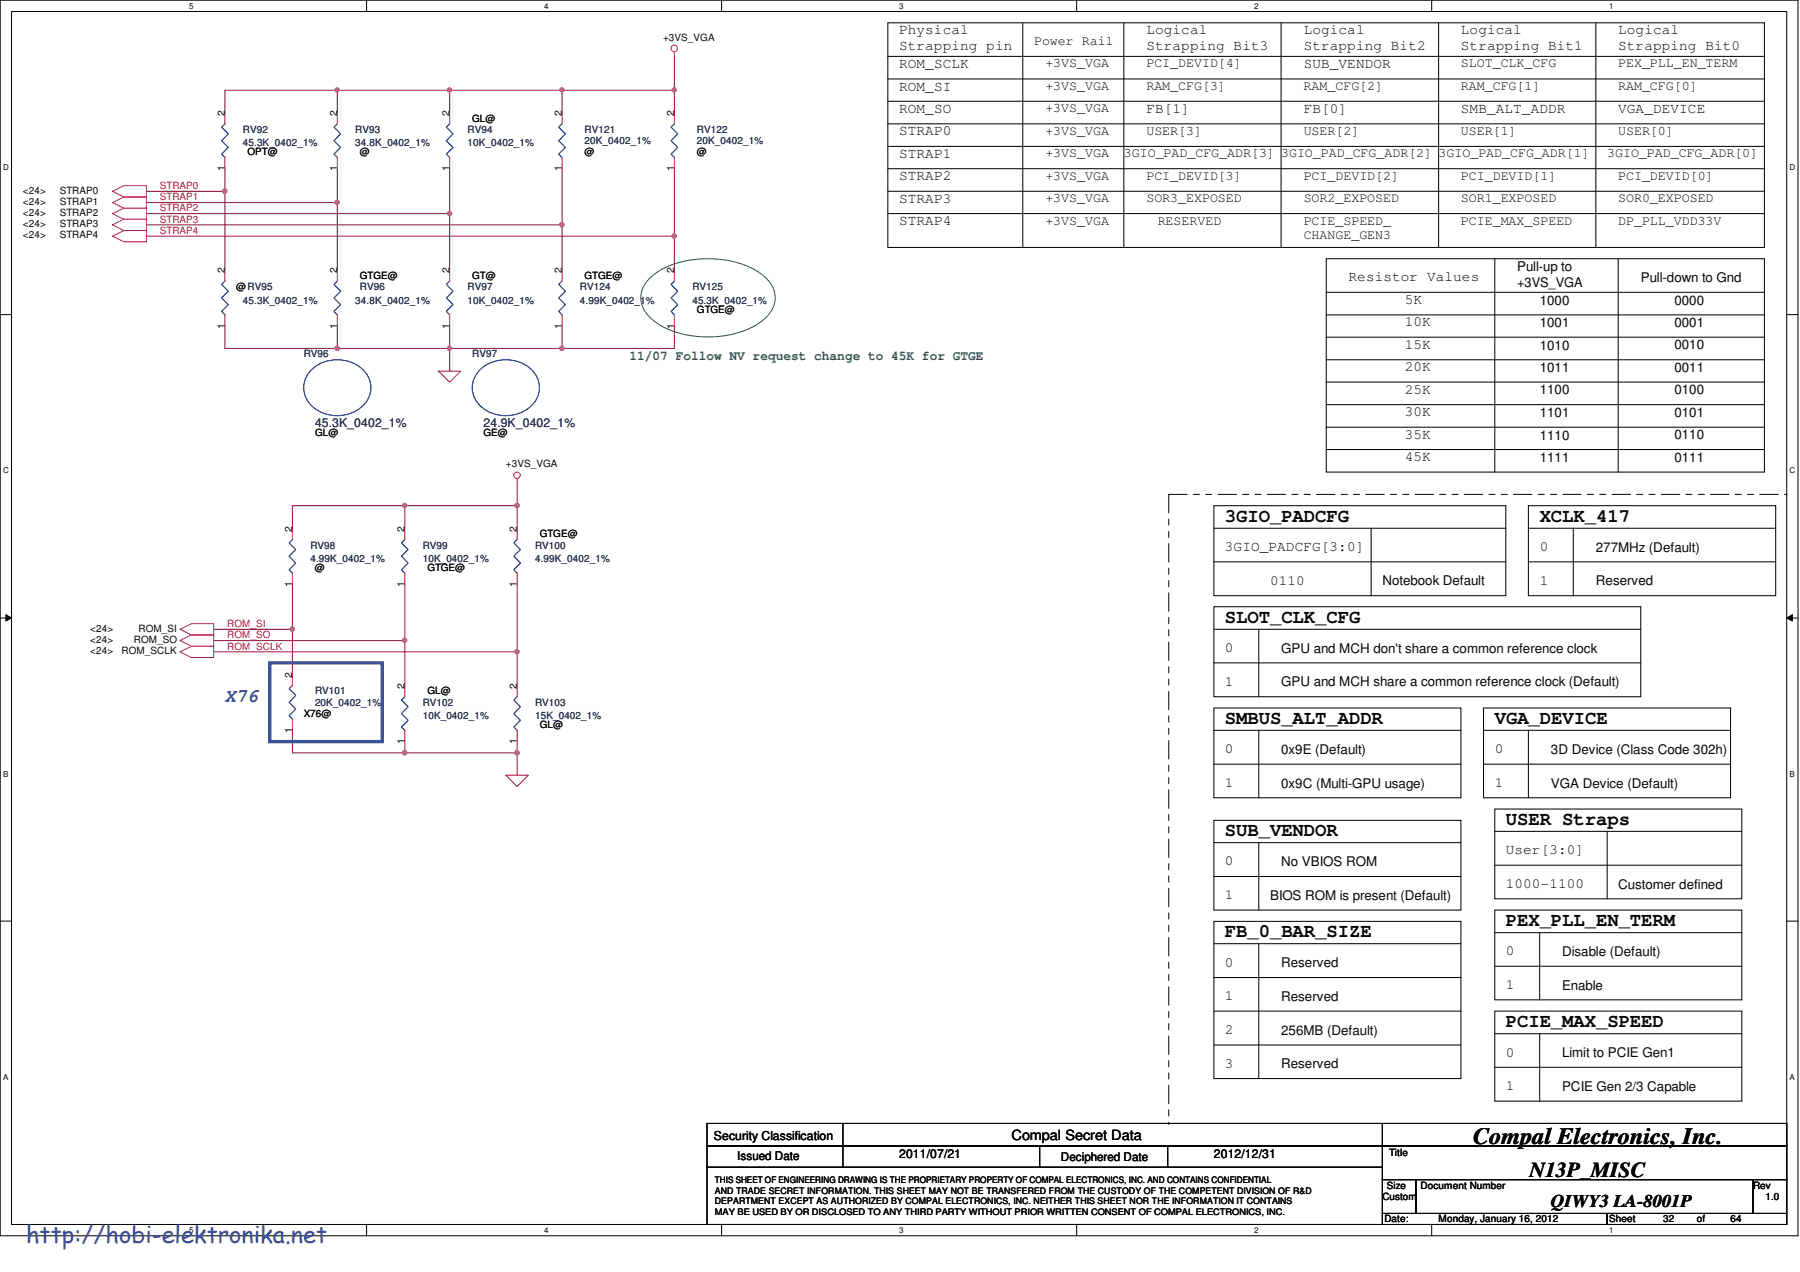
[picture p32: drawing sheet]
<svg xmlns="http://www.w3.org/2000/svg" width="297mm" height="210mm" viewBox="0 0 297 210" stroke-linecap="round" stroke-linejoin="round" font-family="sans-serif">
<defs><g id="words">
<text font-size="3.9" fill="#040505" x="243.1" y="188.9">Compal Electronics, Inc.</text>
<text font-size="3.9" fill="#3953a4" x="4.3" y="205.2">http://hobi-elektronika.net</text>
<text font-size="3.5" fill="#040505" x="252.4" y="194.2">N13P_MISC</text>
<g font-size="3.1" fill="#040505">
<text x="202.1" y="86.1">3GIO_PADCFG</text>
<text x="254.1" y="86.1">XCLK_417</text>
<text x="202.1" y="102.8">SLOT_CLK_CFG</text>
<text x="202.1" y="119.5">SMBUS_ALT_ADDR</text>
<text x="246.7" y="119.5">VGA_DEVICE</text>
<text x="248.5" y="136.2">USER Straps</text>
<text x="202.1" y="138">SUB_VENDOR</text>
<text x="202.1" y="154.7">FB_0_BAR_SIZE</text>
<text x="248.5" y="152.9">PEX_PLL_EN_TERM</text>
<text x="248.5" y="169.5">PCIE_MAX_SPEED</text>
</g>
<text font-size="3.1" fill="#3a53a4" x="37.1" y="115.8">X76</text>
<text font-size="3" fill="#040505" x="255.9" y="199.3">QIWY3 LA-8001P</text>
<g font-size="2.4" fill="#040505">
<text x="148.4" y="5.7">Physical</text>
<text x="189.2" y="5.7">Logical</text>
<text x="215.1" y="5.7">Logical</text>
<text x="241.1" y="5.7">Logical</text>
<text x="267" y="5.7">Logical</text>
<text x="148.4" y="8.2">Strapping pin</text>
<text x="148.4" y="11.2">ROM_SCLK</text>
<text x="189.2" y="8.2">Strapping Bit3</text>
<text x="215.1" y="11.2">SUB_VENDOR</text>
<text x="215.1" y="8.2">Strapping Bit2</text>
<text x="241.1" y="8.2">Strapping Bit1</text>
<text x="267" y="8.2">Strapping Bit0</text>
<text x="148.4" y="14.9">ROM_SI</text>
<text x="148.4" y="22.3">STRAP0</text>
<text x="148.4" y="18.6">ROM_SO</text>
<text x="189.2" y="18.6">FB[1]</text>
<text x="215.1" y="18.6">FB[0]</text>
<text x="241.1" y="18.6">SMB_ALT_ADDR</text>
<text x="267" y="18.6">VGA_DEVICE</text>
<text x="148.4" y="26.1">STRAP1</text>
<text x="148.4" y="29.8">STRAP2</text>
<text x="148.4" y="33.5">STRAP3</text>
<text x="148.4" y="37.2">STRAP4</text>
<text x="222.5" y="46.4">Resistor Values</text>
<text x="231.8" y="50.2">5K</text>
<text x="231.8" y="53.9">10K</text>
<text x="231.8" y="57.6">15K</text>
<text x="231.8" y="61.3">20K</text>
<text x="231.8" y="65">25K</text>
<text x="231.8" y="68.7">30K</text>
<text x="231.8" y="72.4">35K</text>
<text x="231.8" y="76.1">45K</text>
<text x="202.1" y="91">3GIO_PADCFG[3:0]</text>
<text x="254.1" y="91">0</text>
<text x="209.6" y="96.5">0110</text>
<text x="254.1" y="96.5">1</text>
<text x="202.1" y="107.7">0</text>
<text x="202.1" y="113.2">1</text>
<text x="202.1" y="124.3">0</text>
<text x="246.7" y="124.3">0</text>
<text x="202.1" y="129.9">1</text>
<text x="246.7" y="129.9">1</text>
<text x="202.1" y="142.9">0</text>
<text x="248.5" y="141">User[3:0]</text>
<text x="202.1" y="148.4">1</text>
<text x="248.5" y="146.6">1000-1100</text>
<text x="202.1" y="159.6">0</text>
<text x="248.5" y="157.7">0</text>
<text x="202.1" y="165.1">1</text>
<text x="248.5" y="163.3">1</text>
<text x="202.1" y="170.7">2</text>
<text x="202.1" y="176.2">3</text>
<text x="248.5" y="174.4">0</text>
<text x="248.5" y="180">1</text>
</g>
<text font-size="2.3" fill="#040505" x="166.9" y="188.2">Compal Secret Data</text>
<g font-size="2.2" fill="#040505">
<text x="170.6" y="7.4">Power Rail</text>
<text x="172.5" y="11.1">+3VS_VGA</text>
<text x="189.2" y="11.1">PCI_DEVID[4]</text>
<text x="241.1" y="11.1">SLOT_CLK_CFG</text>
<text x="267" y="11.1">PEX_PLL_EN_TERM</text>
<text x="172.5" y="14.9">+3VS_VGA</text>
<text x="189.2" y="14.9">RAM_CFG[3]</text>
<text x="215.1" y="14.9">RAM_CFG[2]</text>
<text x="241.1" y="14.9">RAM_CFG[1]</text>
<text x="267" y="14.9">RAM_CFG[0]</text>
<text x="172.5" y="18.5">+3VS_VGA</text>
<text x="172.5" y="22.3">+3VS_VGA</text>
<text x="189.2" y="22.3">USER[3]</text>
<text x="215.1" y="22.3">USER[2]</text>
<text x="241.1" y="22.3">USER[1]</text>
<text x="267" y="22.3">USER[0]</text>
<text x="172.5" y="26">+3VS_VGA</text>
<text x="172.5" y="29.7">+3VS_VGA</text>
<text x="185.5" y="26">3GIO_PAD_CFG_ADR[3]</text>
<text x="189.2" y="29.7">PCI_DEVID[3]</text>
<text x="211.4" y="26">3GIO_PAD_CFG_ADR[2] 3GIO_PAD_CFG_ADR[1]</text>
<text x="215.1" y="29.7">PCI_DEVID[2]</text>
<text x="241.1" y="29.7">PCI_DEVID[1]</text>
<text x="265.2" y="26">3GIO_PAD_CFG_ADR[0]</text>
<text x="267" y="29.7">PCI_DEVID[0]</text>
<text x="172.5" y="33.4">+3VS_VGA</text>
<text x="189.2" y="33.4">SOR3_EXPOSED</text>
<text x="215.1" y="33.4">SOR2_EXPOSED</text>
<text x="241.1" y="33.4">SOR1_EXPOSED</text>
<text x="267" y="33.4">SOR0_EXPOSED</text>
<text x="172.5" y="37.1">+3VS_VGA</text>
<text x="191" y="37.1">RESERVED</text>
<text x="215.1" y="37.1">PCIE_SPEED_</text>
<text x="215.1" y="39.5">CHANGE_GEN3</text>
<text x="241.1" y="37.1">PCIE_MAX_SPEED</text>
<text x="267" y="37.1">DP_PLL_VDD33V</text>
<text x="250.4" y="44.7">Pull-up to</text>
<text x="250.4" y="47.4">+3VS_VGA</text>
<text x="270.8" y="46.6">Pull-down to Gnd</text>
<text x="254.1" y="50.3">1000</text>
<text x="276.3" y="50.3">0000</text>
<text x="254.1" y="54">1001</text>
<text x="254.1" y="57.7">1010</text>
<text x="276.3" y="54">0001</text>
<text x="276.3" y="57.7">0010</text>
<text x="254.1" y="61.4">1011</text>
<text x="254.1" y="65.1">1100</text>
<text x="276.3" y="61.4">0011</text>
<text x="276.3" y="65.1">0100</text>
<text x="254.1" y="68.8">1101</text>
<text x="276.3" y="68.8">0101</text>
<text x="254.1" y="72.6">1110</text>
<text x="254.1" y="76.2">1111</text>
<text x="276.3" y="72.6">0110</text>
<text x="276.3" y="76.2">0111</text>
<text x="263.4" y="91.1">277MHz (Default)</text>
<text x="228.1" y="96.6">Notebook Default</text>
<text x="263.4" y="96.6">Reserved</text>
<text x="211.4" y="107.8">GPU and MCH don't share a common reference clock</text>
<text x="211.4" y="113.3">GPU and MCH share a common reference clock (Default)</text>
<text x="211.4" y="124.5">0x9E (Default)</text>
<text x="255.9" y="124.5">3D Device (Class Code 302h)</text>
<text x="211.4" y="130">0x9C (Multi-GPU usage)</text>
<text x="255.9" y="130">VGA Device (Default)</text>
<text x="211.4" y="143">No VBIOS ROM</text>
<text x="209.6" y="148.5">BIOS ROM is present (Default)</text>
<text x="267" y="146.7">Customer defined</text>
<text x="211.4" y="159.7">Reserved</text>
<text x="257.8" y="157.8">Disable (Default)</text>
<text x="211.4" y="165.3">Reserved</text>
<text x="257.8" y="163.4">Enable</text>
<text x="211.4" y="170.8">256MB (Default)</text>
<text x="211.4" y="176.4">Reserved</text>
<text x="257.8" y="174.5">Limit to PCIE Gen1</text>
<text x="257.8" y="180.1">PCIE Gen 2/3 Capable</text>
</g>
<text font-size="2.2" fill="#0a8141" x="103.9" y="59.3">11/07 Follow NV request change to 45K for GTGE</text>
<g font-size="2" fill="#2d2d72">
<text x="52" y="70.6">45.3K_0402_1%</text>
<text x="79.8" y="70.6">24.9K_0402_1%</text>
</g>
<g font-size="2" fill="#040505">
<text x="117.8" y="188.1">Security Classification</text>
<text x="121.7" y="191.6">Issued Date</text>
<text x="148.4" y="191.1">2011/07/21</text>
<text x="175.1" y="191.7">Deciphered Date</text>
<text x="200.3" y="191.1">2012/12/31</text>
</g>
<g font-size="1.7" fill="#040505">
<text x="109.4" y="6.7">+3VS_VGA</text>
<text x="37.1" y="19.1" transform="rotate(-90 37.1 19.1)">2</text>
<text x="55.6" y="19.1" transform="rotate(-90 55.6 19.1)">2</text>
<text x="74.2" y="19.1" transform="rotate(-90 74.2 19.1)">2</text>
<text x="77.9" y="20.1">GL@</text>
<text x="92.7" y="19.1" transform="rotate(-90 92.7 19.1)">2</text>
<text x="111.2" y="19.1" transform="rotate(-90 111.2 19.1)">2</text>
<text x="37.1" y="28.3" transform="rotate(-90 37.1 28.3)">1</text>
<text x="40.8" y="25.6">OPT@</text>
<text x="55.6" y="28.3" transform="rotate(-90 55.6 28.3)">1</text>
<text x="59.4" y="25.6">@</text>
<text x="74.2" y="28.3" transform="rotate(-90 74.2 28.3)">1</text>
<text x="92.7" y="28.3" transform="rotate(-90 92.7 28.3)">1</text>
<text x="96.5" y="25.6">@</text>
<text x="111.2" y="28.3" transform="rotate(-90 111.2 28.3)">1</text>
<text x="115" y="25.6">@</text>
<text x="3.8" y="32">&lt;24&gt;</text>
<text x="3.8" y="33.8">&lt;24&gt;</text>
<text x="3.8" y="35.6">&lt;24&gt;</text>
<text x="9.9" y="32">STRAP0</text>
<text x="9.9" y="33.8">STRAP1</text>
<text x="9.9" y="35.6">STRAP2</text>
<text x="3.8" y="37.5">&lt;24&gt;</text>
<text x="3.8" y="39.4">&lt;24&gt;</text>
<text x="9.9" y="37.5">STRAP3</text>
<text x="9.9" y="39.4">STRAP4</text>
<text x="37.1" y="45.1" transform="rotate(-90 37.1 45.1)">2</text>
<text x="39" y="47.9">@RV95</text>
<text x="55.6" y="45.1" transform="rotate(-90 55.6 45.1)">2</text>
<text x="59.4" y="46">GTGE@</text>
<text x="74.2" y="45.1" transform="rotate(-90 74.2 45.1)">2</text>
<text x="77.9" y="46">GT@</text>
<text x="92.7" y="45.1" transform="rotate(-90 92.7 45.1)">2</text>
<text x="96.5" y="46">GTGE@</text>
<text x="111.2" y="45.1" transform="rotate(-90 111.2 45.1)">2</text>
<text x="115" y="51.6">GTGE@</text>
<text x="37.1" y="54.3" transform="rotate(-90 37.1 54.3)">1</text>
<text x="55.6" y="54.3" transform="rotate(-90 55.6 54.3)">1</text>
<text x="74.2" y="54.3" transform="rotate(-90 74.2 54.3)">1</text>
<text x="92.7" y="54.3" transform="rotate(-90 92.7 54.3)">1</text>
<text x="111.2" y="54.3" transform="rotate(-90 111.2 54.3)">1</text>
<text x="52" y="72">GL@</text>
<text x="79.8" y="72">GE@</text>
<text x="83.5" y="77.2">+3VS_VGA</text>
<text x="48.2" y="87.8" transform="rotate(-90 48.2 87.8)">2</text>
<text x="66.8" y="87.8" transform="rotate(-90 66.8 87.8)">2</text>
<text x="85.3" y="87.8" transform="rotate(-90 85.3 87.8)">2</text>
<text x="89.1" y="88.7">GTGE@</text>
<text x="52" y="94.2">@</text>
<text x="70.5" y="94.2">GTGE@</text>
<text x="48.2" y="96.9" transform="rotate(-90 48.2 96.9)">1</text>
<text x="66.8" y="96.9" transform="rotate(-90 66.8 96.9)">1</text>
<text x="85.3" y="96.9" transform="rotate(-90 85.3 96.9)">1</text>
<text x="14.9" y="104.3">&lt;24&gt;</text>
<text x="14.9" y="107.9">&lt;24&gt;</text>
<text x="14.9" y="106.1">&lt;24&gt;</text>
<text x="20.1" y="107.9">ROM_SCLK</text>
<text x="22.1" y="106.1">ROM_SO</text>
<text x="22.9" y="104.3">ROM_SI</text>
<text x="48.2" y="111.8" transform="rotate(-90 48.2 111.8)">2</text>
<text x="66.8" y="113.7" transform="rotate(-90 66.8 113.7)">2</text>
<text x="85.3" y="113.7" transform="rotate(-90 85.3 113.7)">2</text>
<text x="50.1" y="118.4">X76@</text>
<text x="70.5" y="114.6">GL@</text>
<text x="48.2" y="121" transform="rotate(-90 48.2 121)">1</text>
<text x="66.8" y="122.8" transform="rotate(-90 66.8 122.8)">1</text>
<text x="85.3" y="122.8" transform="rotate(-90 85.3 122.8)">1</text>
<text x="89.1" y="120.2">GL@</text>
<text x="229.2" y="190.8">Title</text>
<text x="228.9" y="196.2">Size</text>
<text x="234.4" y="196.2">Document Number</text>
<text x="289.3" y="196.2">Rev</text>
<text x="228.1" y="198.1">Custom</text>
<text x="228.5" y="201.8">Date:</text>
<text x="237.4" y="201.8">Monday, January 16, 2012</text>
<text x="265.6" y="201.8">Sheet</text>
<text x="274.5" y="201.8">32</text>
<text x="280" y="201.8">of</text>
<text x="285.6" y="201.8">64</text>
<text x="291.3" y="198.1">1.0</text>
</g>
<g font-size="1.7" fill="#2d2d72">
<text x="40.1" y="21.9">RV92</text>
<text x="58.6" y="21.9">RV93</text>
<text x="77.2" y="21.9">RV94</text>
<text x="96.5" y="21.9">RV121</text>
<text x="96.5" y="23.8">20K_0402_1%</text>
<text x="115" y="21.9">RV122</text>
<text x="115" y="23.8">20K_0402_1%</text>
<text x="40.1" y="24.2">45.3K_0402_1%</text>
<text x="58.6" y="24.2">34.8K_0402_1%</text>
<text x="77.2" y="24.2">10K_0402_1%</text>
<text x="59.4" y="47.9">RV96</text>
<text x="77.2" y="47.9">RV97</text>
<text x="95.7" y="47.9">RV124</text>
<text x="114.3" y="47.9">RV125</text>
<text x="40.1" y="50.1">45.3K_0402_1%</text>
<text x="58.6" y="50.1">34.8K_0402_1%</text>
<text x="77.2" y="50.1">10K_0402_1%</text>
<text x="95.7" y="50.1">4.99K_0402_1%</text>
<text x="114.3" y="50.1">45.3K_0402_1%</text>
<text x="50.1" y="59">RV96</text>
<text x="77.9" y="59">RV97</text>
<text x="51.2" y="90.5">RV98</text>
<text x="51.2" y="92.7">4.99K_0402_1%</text>
<text x="69.8" y="90.5">RV99</text>
<text x="69.8" y="92.7">10K_0402_1%</text>
<text x="88.3" y="90.5">RV100</text>
<text x="88.3" y="92.7">4.99K_0402_1%</text>
<text x="52" y="114.6">RV101</text>
<text x="52" y="116.5">20K_0402_1%</text>
<text x="69.8" y="116.5">RV102</text>
<text x="69.8" y="118.7">10K_0402_1%</text>
<text x="88.3" y="116.5">RV103</text>
<text x="88.3" y="118.7">15K_0402_1%</text>
</g>
<g font-size="1.7" fill="#ec2426">
<text x="26.4" y="31.2">STRAP0</text>
<text x="26.4" y="34.9">STRAP2</text>
<text x="26.4" y="33.1">STRAP1</text>
<text x="26.4" y="38.6">STRAP4</text>
<text x="26.4" y="36.7">STRAP3</text>
<text x="37.5" y="103.5">ROM_SI</text>
<text x="37.5" y="107.2">ROM_SCLK</text>
<text x="37.5" y="105.4">ROM_SO</text>
</g>
<g font-size="1.5" fill="#040505">
<text x="118" y="195.4">THIS SHEET OF ENGINEERING DRAWING IS THE PROPRIETARY PROPERTY OF COMPAL ELECTRONICS, INC. AND CONTAINS CONFIDENTIAL</text>
<text x="118" y="197.1">AND TRADE SECRET INFORMATION. THIS SHEET MAY NOT BE TRANSFERED FROM THE CUSTODY OF THE COMPETENT DIVISION OF R&amp;D</text>
<text x="118" y="198.8">DEPARTMENT EXCEPT AS AUTHORIZED BY COMPAL ELECTRONICS, INC. NEITHER THIS SHEET NOR THE INFORMATION IT CONTAINS</text>
<text x="118" y="200.6">MAY BE USED BY OR DISCLOSED TO ANY THIRD PARTY WITHOUT PRIOR WRITTEN CONSENT OF COMPAL ELECTRONICS, INC.</text>
</g>
<g font-size="1.3" fill="#040505">
<text x="31.2" y="1.4">5</text>
<text x="89.8" y="1.4">4</text>
<text x="148.4" y="1.4">3</text>
<text x="207" y="1.4">2</text>
<text x="265.6" y="1.4">1</text>
<text x=".5" y="28.1">D</text>
<text x="295.3" y="28.1">D</text>
<text x=".5" y="78.1">C</text>
<text x="295.3" y="78.1">C</text>
<text x=".5" y="128.2">B</text>
<text x="295.3" y="128.2">B</text>
<text x=".5" y="178.3">A</text>
<text x="295.3" y="178.3">A</text>
<text x="31.2" y="203.5">5</text>
<text x="89.8" y="203.5">4</text>
<text x="148.4" y="203.5">3</text>
<text x="207" y="203.5">2</text>
<text x="265.6" y="203.5">1</text>
</g>
</g></defs>
<path d="M0 0h296.7v204h-296.7zM1.9 1.9h292.9v200.2h-292.9z" fill="none" stroke="#040505" stroke-width=".17"/>
<g fill="#fff">
<path d="M31.2 .3h.7v1.4h-.7z"/>
<path d="M31.2 202.3h.7v1.5h-.7z"/>
</g>
<path d="M60.5 0v1.9M60.5 202.1v1.9" fill="none" stroke="#040505" stroke-width=".17"/>
<g fill="#fff">
<path d="M89.8 .3h.7v1.4h-.7z"/>
<path d="M89.8 202.3h.7v1.5h-.7z"/>
</g>
<path d="M119.1 0v1.9M119.1 202.1v1.9" fill="none" stroke="#040505" stroke-width=".17"/>
<g fill="#fff">
<path d="M148.4 .3h.7v1.4h-.7z"/>
<path d="M148.4 202.3h.7v1.5h-.7z"/>
</g>
<path d="M177.7 0v1.9M177.7 202.1v1.9" fill="none" stroke="#040505" stroke-width=".17"/>
<g fill="#fff">
<path d="M207 .3h.7v1.4h-.7z"/>
<path d="M207 202.3h.7v1.5h-.7z"/>
</g>
<path d="M236.3 0v1.9M236.3 202.1v1.9" fill="none" stroke="#040505" stroke-width=".17"/>
<g fill="#fff">
<path d="M265.6 .3h.7v1.4h-.7z"/>
<path d="M265.6 202.3h.7v1.5h-.7z"/>
<path d="M.5 26.9h.9v1.5h-.9z"/>
<path d="M295.3 26.9h.9v1.5h-.9z"/>
<path d="M.5 77h.9v1.4h-.9z"/>
<path d="M295.3 77h.9v1.4h-.9z"/>
</g>
<path d="M0 51.9h1.9M294.8 51.9h1.9" fill="none" stroke="#040505" stroke-width=".17"/>
<g fill="#fff">
<path d="M.5 127h.9v1.5h-.9z"/>
<path d="M295.3 127h.9v1.5h-.9z"/>
</g>
<path d="M0 102h1.9M294.8 102h1.9" fill="none" stroke="#040505" stroke-width=".17"/>
<path d="M1 101.5l.9 .5-.9 .5z" fill="#040505"/>
<path d="M1 101.5l.9 .5-.9 .5z" fill="none" stroke="#040505" stroke-width=".17"/>
<path d="M294.8 102l1-.5v1z" fill="#040505"/>
<path d="M294.8 102l1-.5v1z" fill="none" stroke="#040505" stroke-width=".17"/>
<g fill="#fff">
<path d="M.5 177.1h.8v1.5h-.8z"/>
<path d="M295.3 177.1h.8v1.5h-.8z"/>
</g>
<path d="M0 152.1h1.9M294.8 152.1h1.9" fill="none" stroke="#040505" stroke-width=".17"/>
<path d="M24.2 35.3h50M24.2 31.6h12.9" fill="none" stroke="#7f1542" stroke-width=".17"/>
<circle cx="74.2" cy="35.3" r=".36" fill="#b8529f"/>
<circle cx="74.2" cy="35.3" r=".36" fill="none" stroke="#b8529f" stroke-width=".17"/>
<path d="M24.2 33.4h31.5" fill="none" stroke="#7f1542" stroke-width=".17"/>
<circle cx="55.6" cy="33.4" r=".36" fill="#b8529f"/>
<circle cx="55.6" cy="33.4" r=".36" fill="none" stroke="#b8529f" stroke-width=".17"/>
<path d="M37.1 18.6v-3.7h37.1v3.7M55.7 14.9v3.7" fill="none" stroke="#7f1542" stroke-width=".17"/>
<circle cx="55.6" cy="14.9" r=".36" fill="#b8529f"/>
<circle cx="55.6" cy="14.9" r=".36" fill="none" stroke="#b8529f" stroke-width=".17"/>
<path d="M35.3 103.9h13" fill="none" stroke="#7f1542" stroke-width=".17"/>
<circle cx="48.2" cy="103.9" r=".37" fill="#b8529f"/>
<circle cx="48.2" cy="103.9" r=".37" fill="none" stroke="#b8529f" stroke-width=".17"/>
<path d="M35.3 107.6h50" fill="none" stroke="#7f1542" stroke-width=".17"/>
<circle cx="85.3" cy="107.6" r=".36" fill="#b8529f"/>
<circle cx="85.3" cy="107.6" r=".36" fill="none" stroke="#b8529f" stroke-width=".17"/>
<path d="M35.3 105.7h31.5" fill="none" stroke="#7f1542" stroke-width=".17"/>
<circle cx="66.8" cy="105.7" r=".37" fill="#b8529f"/>
<circle cx="66.8" cy="105.7" r=".37" fill="none" stroke="#b8529f" stroke-width=".17"/>
<path d="M48.3 96.5v7.4M66.8 96.5v9.2M85.3 96.5v11.1M48.3 120.6v3.7h37v3.7M66.8 122.4v1.9" fill="none" stroke="#7f1542" stroke-width=".17"/>
<circle cx="85.3" cy="124.3" r=".37" fill="#b8529f"/>
<circle cx="85.3" cy="124.3" r=".37" fill="none" stroke="#b8529f" stroke-width=".17"/>
<circle cx="66.8" cy="124.3" r=".37" fill="#b8529f"/>
<circle cx="66.8" cy="124.3" r=".37" fill="none" stroke="#b8529f" stroke-width=".17"/>
<path d="M48.3 83.5v3.7M66.8 83.5h18.5v3.7" fill="none" stroke="#7f1542" stroke-width=".17"/>
<circle cx="85.3" cy="83.5" r=".37" fill="#b8529f"/>
<circle cx="85.3" cy="83.5" r=".37" fill="none" stroke="#b8529f" stroke-width=".17"/>
<circle cx="66.8" cy="83.5" r=".37" fill="#b8529f"/>
<circle cx="66.8" cy="83.5" r=".37" fill="none" stroke="#b8529f" stroke-width=".17"/>
<path d="M111.3 9.3v5.6M37.1 53.8v3.7h37.1v3.8M55.7 53.8v3.7M85.3 79.8v3.7M48.3 83.5h18.5v3.7M48.3 103.9v7.4M66.8 105.7v7.5M85.3 107.6v5.6M85.3 122.4v1.9" fill="none" stroke="#7f1542" stroke-width=".17"/>
<circle cx="74.2" cy="57.5" r=".37" fill="#b8529f"/>
<circle cx="74.2" cy="57.5" r=".37" fill="none" stroke="#b8529f" stroke-width=".17"/>
<circle cx="55.6" cy="57.5" r=".37" fill="#b8529f"/>
<circle cx="55.6" cy="57.5" r=".37" fill="none" stroke="#b8529f" stroke-width=".17"/>
<path d="M24.2 39h87.1M74.2 53.8v3.7" fill="none" stroke="#7f1542" stroke-width=".17"/>
<circle cx="111.3" cy="39" r=".37" fill="#b8529f"/>
<circle cx="111.3" cy="39" r=".37" fill="none" stroke="#b8529f" stroke-width=".17"/>
<path d="M24.2 37.1h68.5" fill="none" stroke="#7f1542" stroke-width=".17"/>
<circle cx="92.7" cy="37.1" r=".37" fill="#b8529f"/>
<circle cx="92.7" cy="37.1" r=".37" fill="none" stroke="#b8529f" stroke-width=".17"/>
<path d="M74.2 14.9h18.5M92.7 27.9v9.2M111.3 27.9v11.1" fill="none" stroke="#7f1542" stroke-width=".17"/>
<circle cx="74.2" cy="14.9" r=".36" fill="#b8529f"/>
<circle cx="74.2" cy="14.9" r=".36" fill="none" stroke="#b8529f" stroke-width=".17"/>
<circle cx="92.7" cy="14.9" r=".36" fill="#b8529f"/>
<circle cx="92.7" cy="14.9" r=".36" fill="none" stroke="#b8529f" stroke-width=".17"/>
<path d="M92.7 18.6v-3.7h18.6v3.7M37.1 27.9v3.7M55.7 27.9v5.5M74.2 27.9v7.4" fill="none" stroke="#7f1542" stroke-width=".17"/>
<circle cx="111.3" cy="14.9" r=".36" fill="#b8529f"/>
<circle cx="111.3" cy="14.9" r=".36" fill="none" stroke="#b8529f" stroke-width=".17"/>
<path d="M92.7 53.8v3.7h18.6v-3.7" fill="none" stroke="#7f1542" stroke-width=".17"/>
<circle cx="92.7" cy="57.5" r=".37" fill="#b8529f"/>
<circle cx="92.7" cy="57.5" r=".37" fill="none" stroke="#b8529f" stroke-width=".17"/>
<path d="M37.1 31.6v12.9M55.7 33.4v11.1M74.2 35.3v9.2M92.7 37.1v7.4M111.3 39v5.5M74.2 57.5h18.5" fill="none" stroke="#7f1542" stroke-width=".17"/>
<circle cx="37.1" cy="31.6" r=".37" fill="#b8529f"/>
<circle cx="37.1" cy="31.6" r=".37" fill="none" stroke="#b8529f" stroke-width=".17"/>
<g fill="none" stroke="#ec2426" stroke-width=".17">
<path d="M37.1 18.6v1.8M55.7 18.6v1.8M74.2 18.6v1.8M92.7 18.6v1.8M111.3 8.6v.7M111.3 18.6v1.8M18.6 31.6l1.8-1h3.8v1.9h-3.8zM18.6 33.4l1.8-.9h3.8v1.9h-3.8zM18.6 35.3l1.8-.9h3.8v1.8h-3.8zM18.6 37.1l1.8-.9h3.8v1.9h-3.8zM18.6 39l1.8-.9h3.8v1.8h-3.8zM37.1 26v1.9"/>
<path d="M55.7 26v1.9M74.2 26v1.9M92.7 26v1.9M111.3 26v1.9M37.1 44.5v1.9M37.1 52v1.8M55.7 44.5v1.9M55.7 52v1.8M74.2 44.5v1.9M74.2 52v1.8M92.7 44.5v1.9M92.7 52v1.8"/>
<path d="M111.3 44.5v1.9M111.3 52v1.8M72.3 61.3h3.8l-1.9 1.8zM85.3 79v.8M48.3 87.2v1.9M48.3 94.6v1.9M66.8 87.2v1.9M66.8 94.6v1.9M85.3 87.2v1.9M85.3 94.6v1.9M29.7 103.9l1.9-.9h3.7v1.8h-3.7zM29.7 105.7l1.9-.9h3.7v1.9h-3.7z"/>
<path d="M29.7 107.6l1.9-.9h3.7v1.8h-3.7zM48.3 111.3v1.9M48.3 118.7v1.9M66.8 113.2v1.8M85.3 113.2v1.8M66.8 120.6v1.8M83.5 128h3.7l-1.9 1.8zM85.3 120.6v1.8"/>
<circle cx="111.3" cy="8" r=".55"/>
<circle cx="85.3" cy="78.5" r=".54"/>
</g>
<g fill="none" stroke="#040505" stroke-width=".17">
<path d="M146.5 3.8h144.7v37h-144.7zM146.5 16.7h144.7M146.5 13h144.7M146.5 9.3h144.7M168.8 3.8v37M185.5 3.8v37M211.4 3.8v37M237.4 3.8v37M263.4 3.8v37M146.5 27.9h144.7M146.5 24.2h144.7M146.5 20.4h144.7"/>
<path d="M146.5 31.6h144.7M146.5 35.3h144.7M218.9 42.7h72.3v35.2h-72.3zM218.9 48.3h72.3M218.9 52h72.3M218.9 55.7h72.3M218.9 59.4h72.3M246.7 42.7v35.2M267 42.7v35.2M218.9 63.1h72.3M218.9 66.8h72.3M218.9 70.5h72.3"/>
<path d="M218.9 74.2h72.3M200.3 83.5h48.2v14.8h-48.2zM200.3 87.2h48.2M200.3 92.7h48.2M226.3 87.2v11.1M252.2 83.5h40.8v14.8h-40.8zM252.2 87.2h40.8M252.2 92.7h40.8M259.6 87.2v11.1M200.3 100.2h70.5v14.8h-70.5zM200.3 116.9h40.8v14.8h-40.8zM200.3 103.9h70.5"/>
<path d="M200.3 109.4h70.5M207.7 103.9v11.1M244.8 116.9h40.8v14.8h-40.8zM200.3 135.4h40.8v14.8h-40.8zM200.3 120.6h40.8M200.3 126.1h40.8M200.3 139.1h40.8M207.7 120.6v11.1M207.7 139.1v11.1M244.8 120.6h40.8M244.8 126.1h40.8M246.7 133.6h40.7v14.8h-40.7z"/>
<path d="M246.7 137.2h40.7M252.2 120.6v11.1M265.2 137.2v11.2M200.3 152.1h40.8v26h-40.8zM200.3 144.7h40.8M200.3 155.8h40.8M207.7 155.8v22.3M246.7 150.2h40.7v14.9h-40.7zM246.7 142.8h40.7M246.7 154h40.7M246.7 159.5h40.7M254.1 154v11.1"/>
<path d="M200.3 161.4h40.8M200.3 166.9h40.8M200.3 172.5h40.8M246.7 166.9h40.7v14.9h-40.7zM246.7 170.6h40.7M246.7 176.2h40.7M254.1 170.6v11.2M116.7 185.5h111.4v3.7h-111.4zM116.7 189.2h111.4v3.5h-111.4zM116.7 192.7h111.4v9.4h-111.4zM139.1 185.5v7.2M171.6 189.2v3.5"/>
<path d="M192.7 189.2v3.5M228.1 185.5h66.7v3.7h-66.7zM228.1 189.2h66.7v5.5h-66.7zM228.1 194.7h5.6v5.6h-5.6zM233.7 194.7h55.6v5.6h-55.6zM289.3 194.7h5.5v5.6h-5.5zM228.1 200.3h37.1v1.8h-37.1zM265.2 200.3h29.6v1.8h-29.6z"/>
</g>
<path d="M44.5 109.4h18.6v13h-18.6z" fill="none" stroke="#3a53a4" stroke-width=".55"/>
<path d="M192.9 81.6h101.9M192.9 81.6v103.9M294.8 81.6h.1M192.9 185.5h.1" fill="none" stroke="#040505" stroke-width=".17" stroke-dasharray="3 1 1 1 1 1"/>
<path d="M107.3 45.9a13.9 13.9 0 0 1 9.5-3.2 14 14 0 0 1 9.6 3.2 4.2 4.2 0 0 1 0 6.5 13.9 13.9 0 0 1-9.6 3.2 13.9 13.9 0 0 1-9.5-3.2 4.3 4.3 0 0 1 0-6.5z" fill="none" stroke="#0a8141" stroke-width=".17"/>
<g fill="none" stroke="#3a53a4" stroke-width=".17">
<path d="M37.1 20.4l-.5 .6 1.1 1.1-1.1 1.1 1.1 1.1-1.1 1.1 .5 .6M55.7 20.4l-.6 .6 1.1 1.1-1.1 1.1 1.1 1.1-1.1 1.1 .6 .6M74.2 20.4l-.5 .6 1.1 1.1-1.1 1.1 1.1 1.1-1.1 1.1 .5 .6M92.7 20.4l-.5 .6 1.1 1.1-1.1 1.1 1.1 1.1-1.1 1.1 .5 .6M111.3 20.4l-.6 .6 1.1 1.1-1.1 1.1 1.1 1.1-1.1 1.1 .6 .6M37.1 46.4l-.5 .5 1.1 1.2-1.1 1.1 1.1 1.1-1.1 1.1 .5 .6M55.7 46.4l-.6 .5 1.1 1.2-1.1 1.1 1.1 1.1-1.1 1.1 .6 .6M74.2 46.4l-.5 .5 1.1 1.2-1.1 1.1 1.1 1.1-1.1 1.1 .5 .6M92.7 46.4l-.5 .5 1.1 1.2-1.1 1.1 1.1 1.1-1.1 1.1 .5 .6M111.3 46.4l-.6 .5 1.1 1.2-1.1 1.1 1.1 1.1-1.1 1.1 .6 .6M51.4 61a6.3 6.3 0 0 1 9 .7 4.2 4.2 0 0 1-1.9 6.3 6 6 0 0 1-8-2.4 4.1 4.1 0 0 1 .9-4.6zM79.2 61a6.3 6.3 0 0 1 9.1 .7 4.2 4.2 0 0 1-2 6.3 6 6 0 0 1-8-2.4 4.1 4.1 0 0 1 .9-4.6z"/>
<path d="M48.3 89.1l-.6 .5 1.1 1.1-1.1 1.1 1.1 1.2-1.1 1.1 .6 .5M66.8 89.1l-.6 .5 1.1 1.1-1.1 1.1 1.1 1.2-1.1 1.1 .6 .5M85.3 89.1l-.5 .5 1.1 1.1-1.1 1.1 1.1 1.2-1.1 1.1 .5 .5M48.3 113.2l-.6 .5 1.1 1.1-1.1 1.1 1.1 1.1-1.1 1.1 .6 .6M66.8 115l-.6 .6 1.1 1.1-1.1 1.1 1.1 1.1-1.1 1.1 .6 .6M85.3 115l-.5 .6 1.1 1.1-1.1 1.1 1.1 1.1-1.1 1.1 .5 .6"/>
</g>
<circle cx="74.2" cy="35.3" r=".36" fill="#b8529f"/>
<circle cx="74.2" cy="35.3" r=".36" fill="none" stroke="#b8529f" stroke-width=".17"/>
<circle cx="55.6" cy="33.4" r=".36" fill="#b8529f"/>
<circle cx="55.6" cy="33.4" r=".36" fill="none" stroke="#b8529f" stroke-width=".17"/>
<circle cx="55.6" cy="14.9" r=".36" fill="#b8529f"/>
<circle cx="55.6" cy="14.9" r=".36" fill="none" stroke="#b8529f" stroke-width=".17"/>
<circle cx="48.2" cy="103.9" r=".37" fill="#b8529f"/>
<circle cx="48.2" cy="103.9" r=".37" fill="none" stroke="#b8529f" stroke-width=".17"/>
<circle cx="85.3" cy="107.6" r=".36" fill="#b8529f"/>
<circle cx="85.3" cy="107.6" r=".36" fill="none" stroke="#b8529f" stroke-width=".17"/>
<circle cx="66.8" cy="105.7" r=".37" fill="#b8529f"/>
<circle cx="66.8" cy="105.7" r=".37" fill="none" stroke="#b8529f" stroke-width=".17"/>
<circle cx="85.3" cy="124.3" r=".37" fill="#b8529f"/>
<circle cx="85.3" cy="124.3" r=".37" fill="none" stroke="#b8529f" stroke-width=".17"/>
<circle cx="66.8" cy="124.3" r=".37" fill="#b8529f"/>
<circle cx="66.8" cy="124.3" r=".37" fill="none" stroke="#b8529f" stroke-width=".17"/>
<circle cx="85.3" cy="83.5" r=".37" fill="#b8529f"/>
<circle cx="85.3" cy="83.5" r=".37" fill="none" stroke="#b8529f" stroke-width=".17"/>
<circle cx="66.8" cy="83.5" r=".37" fill="#b8529f"/>
<circle cx="66.8" cy="83.5" r=".37" fill="none" stroke="#b8529f" stroke-width=".17"/>
<circle cx="74.2" cy="57.5" r=".37" fill="#b8529f"/>
<circle cx="74.2" cy="57.5" r=".37" fill="none" stroke="#b8529f" stroke-width=".17"/>
<circle cx="55.6" cy="57.5" r=".37" fill="#b8529f"/>
<circle cx="55.6" cy="57.5" r=".37" fill="none" stroke="#b8529f" stroke-width=".17"/>
<circle cx="111.3" cy="39" r=".37" fill="#b8529f"/>
<circle cx="111.3" cy="39" r=".37" fill="none" stroke="#b8529f" stroke-width=".17"/>
<circle cx="92.7" cy="37.1" r=".37" fill="#b8529f"/>
<circle cx="92.7" cy="37.1" r=".37" fill="none" stroke="#b8529f" stroke-width=".17"/>
<circle cx="74.2" cy="14.9" r=".36" fill="#b8529f"/>
<circle cx="74.2" cy="14.9" r=".36" fill="none" stroke="#b8529f" stroke-width=".17"/>
<circle cx="92.7" cy="14.9" r=".36" fill="#b8529f"/>
<circle cx="92.7" cy="14.9" r=".36" fill="none" stroke="#b8529f" stroke-width=".17"/>
<circle cx="111.3" cy="14.9" r=".36" fill="#b8529f"/>
<circle cx="111.3" cy="14.9" r=".36" fill="none" stroke="#b8529f" stroke-width=".17"/>
<circle cx="92.7" cy="57.5" r=".37" fill="#b8529f"/>
<circle cx="92.7" cy="57.5" r=".37" fill="none" stroke="#b8529f" stroke-width=".17"/>
<circle cx="37.1" cy="31.6" r=".37" fill="#b8529f"/>
<circle cx="37.1" cy="31.6" r=".37" fill="none" stroke="#b8529f" stroke-width=".17"/>
<use href="#words"/>
</svg>
